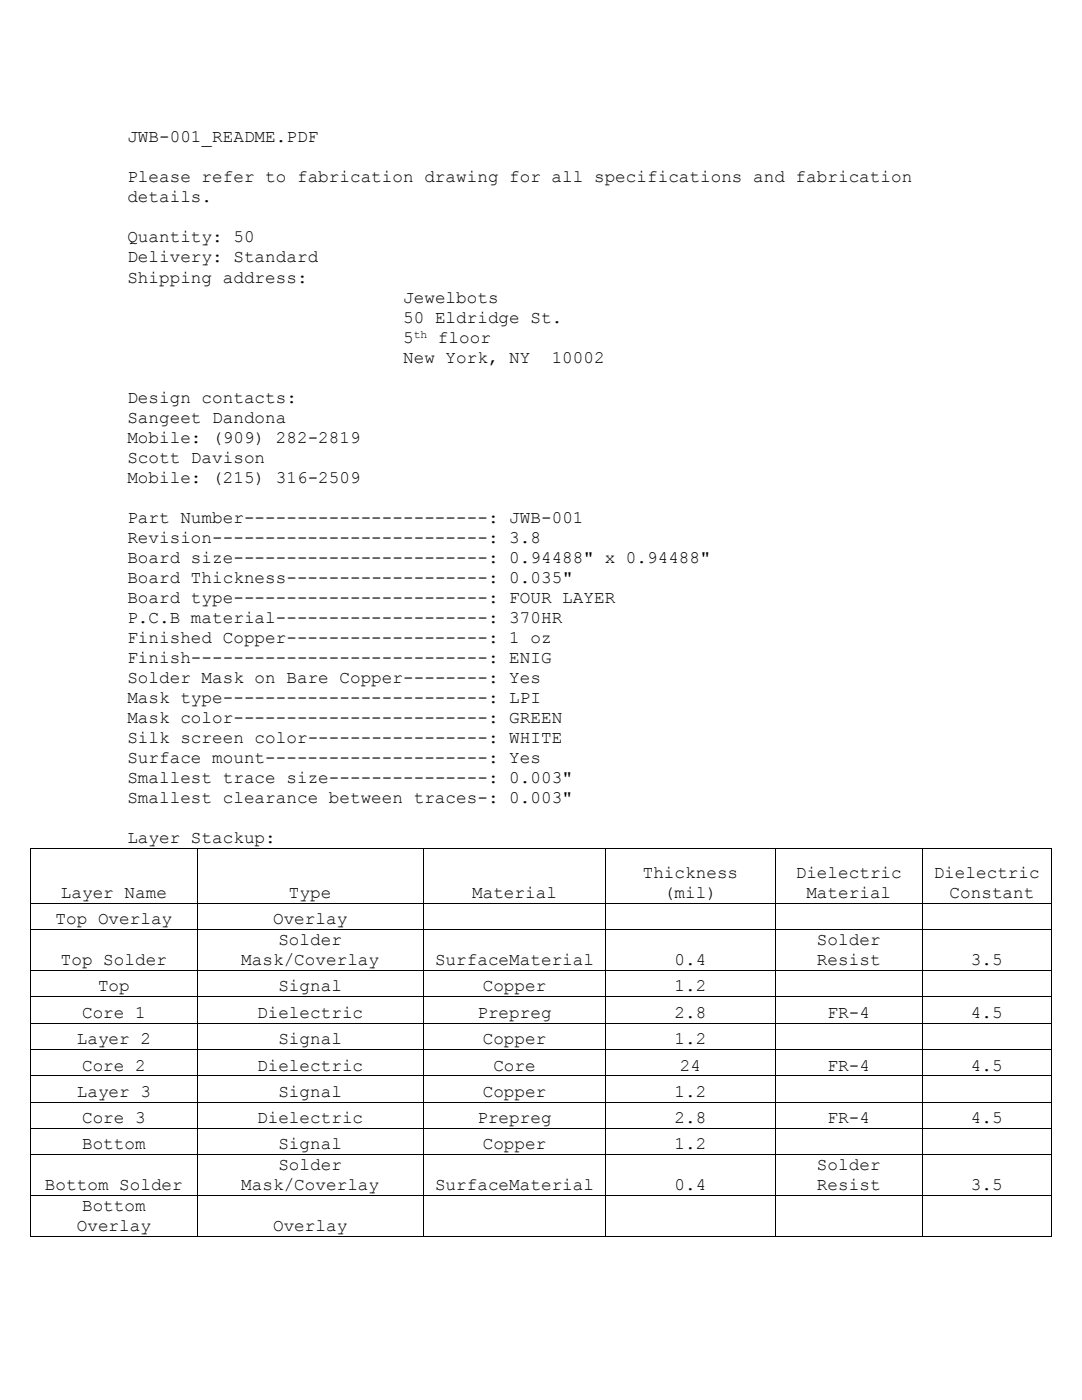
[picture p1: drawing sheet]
<svg xmlns="http://www.w3.org/2000/svg" width="216mm" height="279mm" viewBox="0 0 216 279" stroke-linecap="round" stroke-linejoin="round" font-family="sans-serif">
<defs><g id="words">
<g font-size="3.5">
<text x="25.4" y="28.4">JWB-001_README.PDF</text>
<text x="25.4" y="36.4">Please refer to fabrication drawing for all specifications and fabrication</text>
<text x="25.4" y="40.4">details.</text>
<text x="25.4" y="48.4">Quantity: 50</text>
<text x="25.4" y="52.4">Delivery: Standard</text>
<text x="25.4" y="56.4">Shipping address:</text>
<text x="80.5" y="60.4">Jewelbots</text>
<text x="80.5" y="64.4">50 Eldridge St.</text>
<text x="80.5" y="68.4">5</text>
<text x="87.4" y="68.4">floor</text>
<text x="80.5" y="72.4">New York, NY</text>
<text x="110.1" y="72.4">10002</text>
<text x="25.4" y="80.4">Design contacts:</text>
<text x="25.4" y="84.4">Sangeet Dandona</text>
<text x="25.4" y="88.4">Mobile: (909) 282-2819</text>
<text x="25.4" y="92.3">Scott Davison</text>
<text x="25.4" y="96.4">Mobile: (215) 316-2509</text>
<text x="25.4" y="104.4">Part Number-----------------------: JWB-001</text>
<text x="25.4" y="108.3">Revision--------------------------: 3.8</text>
<text x="25.4" y="112.3">Board size------------------------: 0.94488&quot; x 0.94488&quot;</text>
<text x="25.4" y="116.3">Board Thickness-------------------: 0.035&quot;</text>
<text x="25.4" y="120.3">Board type------------------------: FOUR LAYER</text>
<text x="25.4" y="124.4">P.C.B material--------------------: 370HR</text>
<text x="25.4" y="128.3">Finished Copper-------------------: 1 oz</text>
<text x="25.4" y="132.3">Finish----------------------------: ENIG</text>
<text x="25.4" y="136.3">Solder Mask on Bare Copper--------: Yes</text>
<text x="25.4" y="140.3">Mask type-------------------------: LPI</text>
<text x="25.4" y="144.3">Mask color------------------------: GREEN</text>
<text x="25.4" y="148.3">Silk screen color-----------------: WHITE</text>
<text x="25.4" y="152.3">Surface mount---------------------: Yes</text>
<text x="25.4" y="156.3">Smallest trace size---------------: 0.003&quot;</text>
<text x="25.4" y="160.3">Smallest clearance between traces-: 0.003&quot;</text>
<text x="25.4" y="168.3">Layer Stackup:</text>
<text x="12.1" y="179.2">Layer Name</text>
<text x="57.7" y="179.2">Type</text>
<text x="94.2" y="179.2">Material</text>
<text x="128.3" y="175.2">Thickness</text>
<text x="132.5" y="179.2">(mil)</text>
<text x="158.8" y="175.2">Dielectric</text>
<text x="160.9" y="179.2">Material</text>
<text x="186.3" y="175.2">Dielectric</text>
<text x="189.5" y="179.2">Constant</text>
<text x="11.1" y="184.4">Top Overlay</text>
<text x="54.5" y="184.4">Overlay</text>
<text x="55.5" y="188.6">Solder</text>
<text x="163" y="188.6">Solder</text>
<text x="12.1" y="192.6">Top Solder</text>
<text x="19.6" y="197.9">Top</text>
<text x="48.1" y="192.6">Mask/Coverlay</text>
<text x="55.5" y="197.9">Signal</text>
<text x="86.8" y="192.6">SurfaceMaterial</text>
<text x="96.3" y="197.9">Copper</text>
<text x="134.6" y="192.6">0.4</text>
<text x="134.6" y="197.9">1.2</text>
<text x="163" y="192.6">Resist</text>
<text x="193.7" y="192.6">3.5</text>
<text x="16.4" y="203.1">Core 1</text>
<text x="51.3" y="203.1">Dielectric</text>
<text x="95.3" y="203.1">Prepreg</text>
<text x="134.6" y="203.1">2.8</text>
<text x="165.1" y="203.1">FR-4</text>
<text x="193.7" y="203.1">4.5</text>
<text x="15.3" y="208.4">Layer 2</text>
<text x="55.5" y="208.4">Signal</text>
<text x="96.3" y="208.4">Copper</text>
<text x="134.6" y="208.4">1.2</text>
<text x="16.4" y="213.6">Core 2</text>
<text x="51.3" y="213.6">Dielectric</text>
<text x="98.4" y="213.6">Core</text>
<text x="135.7" y="213.6">24</text>
<text x="165.1" y="213.6">FR-4</text>
<text x="193.7" y="213.6">4.5</text>
<text x="15.3" y="218.9">Layer 3</text>
<text x="55.5" y="218.9">Signal</text>
<text x="96.3" y="218.9">Copper</text>
<text x="134.6" y="218.9">1.2</text>
<text x="16.4" y="224.1">Core 3</text>
<text x="51.3" y="224.1">Dielectric</text>
<text x="95.3" y="224.1">Prepreg</text>
<text x="134.6" y="224.1">2.8</text>
<text x="165.1" y="224.1">FR-4</text>
<text x="193.7" y="224.1">4.5</text>
<text x="16.4" y="229.4">Bottom</text>
<text x="55.5" y="229.4">Signal</text>
<text x="55.5" y="233.6">Solder</text>
<text x="96.3" y="229.4">Copper</text>
<text x="134.6" y="229.4">1.2</text>
<text x="163" y="233.6">Solder</text>
<text x="9" y="237.6">Bottom Solder</text>
<text x="48.1" y="237.6">Mask/Coverlay</text>
<text x="86.8" y="237.6">SurfaceMaterial</text>
<text x="134.6" y="237.6">0.4</text>
<text x="163" y="237.6">Resist</text>
<text x="193.7" y="237.6">3.5</text>
<text x="15.3" y="245.7">Overlay</text>
<text x="16.4" y="241.8">Bottom</text>
<text x="54.5" y="245.7">Overlay</text>
</g>
<text font-size="2.3" x="82.6" y="67.5">th</text>
</g></defs>
<g fill="#000">
<path d="M6.1 169.3h.2v.1h-.2z" fill-rule="evenodd"/>
<path d="M6.1 169.3h.2v.1h-.2z" fill-rule="evenodd"/>
<path d="M39.3 169.3h.1v.1h-.1z" fill-rule="evenodd"/>
<path d="M84.4 169.3h.2v.1h-.2z" fill-rule="evenodd"/>
<path d="M120.8 169.3h.1v.1h-.1z" fill-rule="evenodd"/>
<path d="M154.6 169.3h.2v.1h-.2z" fill-rule="evenodd"/>
<path d="M183.9 169.3h.2v.1h-.2z" fill-rule="evenodd"/>
<path d="M209.7 169.3h.1v.1h-.1z" fill-rule="evenodd"/>
<path d="M209.7 169.3h.1v.1h-.1z" fill-rule="evenodd"/>
<path d="M6.1 180.2h.2v.1h-.2z" fill-rule="evenodd"/>
<path d="M6.1 185.4h.2v.2h-.2z" fill-rule="evenodd"/>
<path d="M6.1 193.6h.2v.2h-.2z" fill-rule="evenodd"/>
<path d="M6.1 198.8h.2v.2h-.2z" fill-rule="evenodd"/>
<path d="M39.3 180.2h.1v.1h-.1z" fill-rule="evenodd"/>
<path d="M39.3 185.4h.1v.2h-.1z" fill-rule="evenodd"/>
<path d="M39.3 193.6h.1v.2h-.1z" fill-rule="evenodd"/>
<path d="M39.3 198.8h.1v.2h-.1z" fill-rule="evenodd"/>
<path d="M84.4 180.2h.2v.1h-.2z" fill-rule="evenodd"/>
<path d="M84.4 185.4h.2v.2h-.2z" fill-rule="evenodd"/>
<path d="M84.4 193.6h.2v.2h-.2z" fill-rule="evenodd"/>
<path d="M84.4 198.8h.2v.2h-.2z" fill-rule="evenodd"/>
<path d="M120.8 180.2h.1v.1h-.1z" fill-rule="evenodd"/>
<path d="M120.8 185.4h.1v.2h-.1z" fill-rule="evenodd"/>
<path d="M120.8 193.6h.1v.2h-.1z" fill-rule="evenodd"/>
<path d="M120.8 198.8h.1v.2h-.1z" fill-rule="evenodd"/>
<path d="M154.6 180.2h.2v.1h-.2z" fill-rule="evenodd"/>
<path d="M154.6 185.4h.2v.2h-.2z" fill-rule="evenodd"/>
<path d="M154.6 193.6h.2v.2h-.2z" fill-rule="evenodd"/>
<path d="M154.6 198.8h.2v.2h-.2z" fill-rule="evenodd"/>
<path d="M183.9 180.2h.2v.1h-.2z" fill-rule="evenodd"/>
<path d="M183.9 185.4h.2v.2h-.2z" fill-rule="evenodd"/>
<path d="M183.9 193.6h.2v.2h-.2z" fill-rule="evenodd"/>
<path d="M183.9 198.8h.2v.2h-.2z" fill-rule="evenodd"/>
<path d="M209.7 180.2h.1v.1h-.1z" fill-rule="evenodd"/>
<path d="M209.7 185.4h.1v.2h-.1z" fill-rule="evenodd"/>
<path d="M209.7 193.6h.1v.2h-.1z" fill-rule="evenodd"/>
<path d="M209.7 198.8h.1v.2h-.1z" fill-rule="evenodd"/>
<path d="M6.1 204.1h.2v.2h-.2z" fill-rule="evenodd"/>
<path d="M6.1 209.4h.2v.1h-.2z" fill-rule="evenodd"/>
<path d="M6.1 214.6h.2v.2h-.2z" fill-rule="evenodd"/>
<path d="M39.3 204.1h.1v.2h-.1z" fill-rule="evenodd"/>
<path d="M39.3 209.4h.1v.1h-.1z" fill-rule="evenodd"/>
<path d="M39.3 214.6h.1v.2h-.1z" fill-rule="evenodd"/>
<path d="M84.4 204.1h.2v.2h-.2z" fill-rule="evenodd"/>
<path d="M84.4 209.4h.2v.1h-.2z" fill-rule="evenodd"/>
<path d="M84.4 214.6h.2v.2h-.2z" fill-rule="evenodd"/>
<path d="M120.8 204.1h.1v.2h-.1z" fill-rule="evenodd"/>
<path d="M120.8 209.4h.1v.1h-.1z" fill-rule="evenodd"/>
<path d="M120.8 214.6h.1v.2h-.1z" fill-rule="evenodd"/>
<path d="M154.6 204.1h.2v.2h-.2z" fill-rule="evenodd"/>
<path d="M154.6 209.4h.2v.1h-.2z" fill-rule="evenodd"/>
<path d="M154.6 214.6h.2v.2h-.2z" fill-rule="evenodd"/>
<path d="M183.9 204.1h.2v.2h-.2z" fill-rule="evenodd"/>
<path d="M183.9 209.4h.2v.1h-.2z" fill-rule="evenodd"/>
<path d="M183.9 214.6h.2v.2h-.2z" fill-rule="evenodd"/>
<path d="M209.7 204.1h.1v.2h-.1z" fill-rule="evenodd"/>
<path d="M209.7 209.4h.1v.1h-.1z" fill-rule="evenodd"/>
<path d="M209.7 214.6h.1v.2h-.1z" fill-rule="evenodd"/>
<path d="M6.1 219.9h.2v.1h-.2z" fill-rule="evenodd"/>
<path d="M6.1 225.1h.2v.2h-.2z" fill-rule="evenodd"/>
<path d="M6.1 230.4h.2v.1h-.2z" fill-rule="evenodd"/>
<path d="M6.1 238.5h.2v.2h-.2z" fill-rule="evenodd"/>
<path d="M39.3 219.9h.1v.1h-.1z" fill-rule="evenodd"/>
<path d="M39.3 225.1h.1v.2h-.1z" fill-rule="evenodd"/>
<path d="M39.3 230.4h.1v.1h-.1z" fill-rule="evenodd"/>
<path d="M39.3 238.5h.1v.2h-.1z" fill-rule="evenodd"/>
<path d="M84.4 219.9h.2v.1h-.2z" fill-rule="evenodd"/>
<path d="M84.4 225.1h.2v.2h-.2z" fill-rule="evenodd"/>
<path d="M84.4 230.4h.2v.1h-.2z" fill-rule="evenodd"/>
<path d="M84.4 238.5h.2v.2h-.2z" fill-rule="evenodd"/>
<path d="M120.8 219.9h.1v.1h-.1z" fill-rule="evenodd"/>
<path d="M120.8 225.1h.1v.2h-.1z" fill-rule="evenodd"/>
<path d="M120.8 230.4h.1v.1h-.1z" fill-rule="evenodd"/>
<path d="M120.8 238.5h.1v.2h-.1z" fill-rule="evenodd"/>
<path d="M154.6 219.9h.2v.1h-.2z" fill-rule="evenodd"/>
<path d="M154.6 225.1h.2v.2h-.2z" fill-rule="evenodd"/>
<path d="M154.6 230.4h.2v.1h-.2z" fill-rule="evenodd"/>
<path d="M154.6 238.5h.2v.2h-.2z" fill-rule="evenodd"/>
<path d="M183.9 219.9h.2v.1h-.2z" fill-rule="evenodd"/>
<path d="M183.9 225.1h.2v.2h-.2z" fill-rule="evenodd"/>
<path d="M183.9 230.4h.2v.1h-.2z" fill-rule="evenodd"/>
<path d="M183.9 238.5h.2v.2h-.2z" fill-rule="evenodd"/>
<path d="M209.7 219.9h.1v.1h-.1z" fill-rule="evenodd"/>
<path d="M209.7 225.1h.1v.2h-.1z" fill-rule="evenodd"/>
<path d="M209.7 230.4h.1v.1h-.1z" fill-rule="evenodd"/>
<path d="M209.7 238.5h.1v.2h-.1z" fill-rule="evenodd"/>
<path d="M6.1 246.8h.2v.1h-.2z" fill-rule="evenodd"/>
<path d="M6.1 246.8h.2v.1h-.2z" fill-rule="evenodd"/>
<path d="M39.3 246.8h.1v.1h-.1z" fill-rule="evenodd"/>
<path d="M84.4 246.8h.2v.1h-.2z" fill-rule="evenodd"/>
<path d="M120.8 246.8h.1v.1h-.1z" fill-rule="evenodd"/>
<path d="M154.6 246.8h.2v.1h-.2z" fill-rule="evenodd"/>
<path d="M183.9 246.8h.2v.1h-.2z" fill-rule="evenodd"/>
<path d="M209.7 246.8h.1v.1h-.1z" fill-rule="evenodd"/>
<path d="M209.7 246.8h.1v.1h-.1z" fill-rule="evenodd"/>
</g>
<g fill="none" stroke="#000" stroke-width=".2">
<path d="M6.2 169.4v10.8M6.3 169.4h33M39.3 169.4v10.8M39.4 169.4h45M84.5 169.4v10.8M84.6 169.4h36.2M120.8 169.4v10.8M120.9 169.4h33.7M154.7 169.4v10.8M154.8 169.4h29.1M184 169.4v10.8M184.1 169.4h25.6"/>
<path d="M209.8 169.4v10.8M6.2 180.3v5.1M6.2 185.6v8M6.2 193.8v5M6.2 199v5.1M6.3 180.2h33M6.3 185.5h33M6.3 193.7h33M6.3 198.9h33M39.3 180.3v5.1M39.3 185.6v8M39.3 193.8v5"/>
<path d="M39.3 199v5.1M39.4 180.2h45M39.4 185.5h45M39.4 193.7h45M39.4 198.9h45M84.5 180.3v5.1M84.5 185.6v8M84.5 193.8v5M84.5 199v5.1M84.6 180.2h36.2M84.6 185.5h36.2M84.6 193.7h36.2"/>
<path d="M84.6 198.9h36.2M120.8 180.3v5.1M120.8 185.6v8M120.8 193.8v5M120.8 199v5.1M120.9 180.2h33.7M120.9 185.5h33.7M120.9 193.7h33.7M120.9 198.9h33.7M154.7 180.3v5.1M154.7 185.6v8M154.7 193.8v5"/>
<path d="M154.7 199v5.1M154.8 180.2h29.1M154.8 185.5h29.1M154.8 193.7h29.1M154.8 198.9h29.1M184 180.3v5.1M184 185.6v8M184 193.8v5M184 199v5.1M184.1 180.2h25.6M184.1 185.5h25.6M184.1 193.7h25.6"/>
<path d="M184.1 198.9h25.6M209.8 180.3v5.1M209.8 185.6v8M209.8 193.8v5M209.8 199v5.1M6.2 204.3v5.1M6.2 209.5v5.1M6.2 214.8v5.1M6.3 204.2h33M6.3 209.5h33M6.3 214.7h33M6.3 220h33"/>
<path d="M39.3 204.3v5.1M39.3 209.5v5.1M39.3 214.8v5.1M39.4 204.2h45M39.4 209.5h45M39.4 214.7h45M39.4 220h45M84.5 204.3v5.1M84.5 209.5v5.1M84.5 214.8v5.1M84.6 204.2h36.2M84.6 209.5h36.2"/>
<path d="M84.6 214.7h36.2M84.6 220h36.2M120.8 204.3v5.1M120.8 209.5v5.1M120.8 214.8v5.1M120.9 204.2h33.7M120.9 209.5h33.7M120.9 214.7h33.7M120.9 220h33.7M154.7 204.3v5.1M154.7 209.5v5.1M154.7 214.8v5.1"/>
<path d="M154.8 204.2h29.1M154.8 209.5h29.1M154.8 214.7h29.1M154.8 220h29.1M184 204.3v5.1M184 209.5v5.1M184 214.8v5.1M184.1 204.2h25.6M184.1 209.5h25.6M184.1 214.7h25.6M184.1 220h25.6M209.8 204.3v5.1"/>
<path d="M209.8 209.5v5.1M209.8 214.8v5.1M6.2 220v5.1M6.2 225.3v5.1M6.2 230.5v8M6.2 238.7v8.1M6.3 225.2h33M6.3 230.5h33M6.3 238.6h33M39.3 220v5.1M39.3 225.3v5.1M39.3 230.5v8"/>
<path d="M39.3 238.7v8.1M39.4 225.2h45M39.4 230.5h45M39.4 238.6h45M84.5 220v5.1M84.5 225.3v5.1M84.5 230.5v8M84.5 238.7v8.1M84.6 225.2h36.2M84.6 230.5h36.2M84.6 238.6h36.2M120.8 220v5.1"/>
<path d="M120.8 225.3v5.1M120.8 230.5v8M120.8 238.7v8.1M120.9 225.2h33.7M120.9 230.5h33.7M120.9 238.6h33.7M154.7 220v5.1M154.7 225.3v5.1M154.7 230.5v8M154.7 238.7v8.1M154.8 225.2h29.1M154.8 230.5h29.1"/>
<path d="M154.8 238.6h29.1M184 220v5.1M184 225.3v5.1M184 230.5v8M184 238.7v8.1M184.1 225.2h25.6M184.1 230.5h25.6M184.1 238.6h25.6M209.8 220v5.1M209.8 225.3v5.1M209.8 230.5v8M209.8 238.7v8.1"/>
<path d="M6.3 246.8h33M39.4 246.8h45M84.6 246.8h36.2M120.9 246.8h33.7M154.8 246.8h29.1M184.1 246.8h25.6"/>
</g>
<use href="#words"/>
</svg>
